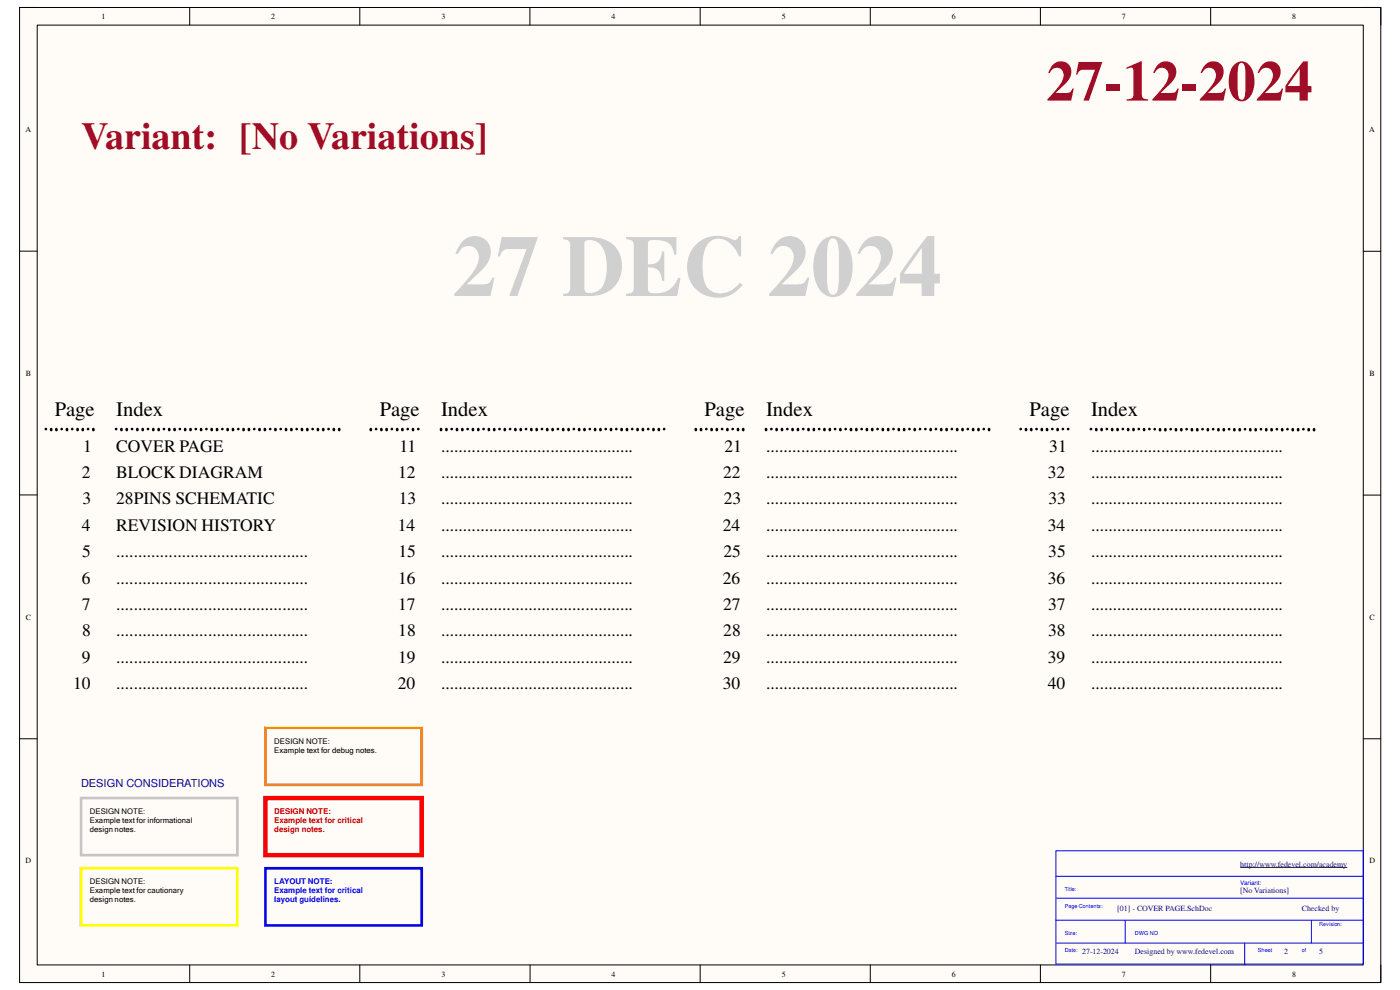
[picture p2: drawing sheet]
<svg xmlns="http://www.w3.org/2000/svg" width="420mm" height="297mm" viewBox="0 0 420 297" stroke-linecap="round" stroke-linejoin="round" font-family="sans-serif">
<defs><g id="words">
<text font-size="26.2" fill="#d0d0d0" x="135.9" y="88.8">27 DEC 2024</text>
<text font-size="17.1" fill="#9e0e29" x="314.1" y="30.2">27-12-2024</text>
<text font-size="11.4" fill="#9e0e29" x="24.3" y="44.6">Variant: [No Variations]</text>
<g font-size="6.2">
<text x="16.4" y="124.8">Page</text>
<text x="34.9" y="124.8">Index</text>
<text x="113.9" y="124.8">Page</text>
<text x="132.4" y="124.8">Index</text>
<text x="211.4" y="124.8">Page</text>
<text x="229.9" y="124.8">Index</text>
<text x="309" y="124.8">Page</text>
<text x="327.4" y="124.8">Index</text>
</g>
<g font-size="5.2">
<text x="25" y="135.6">1</text>
<text x="34.9" y="135.6">COVER PAGE</text>
<text x="119.9" y="135.6">11</text>
<text x="132.4" y="135.6">............................................</text>
<text x="217.4" y="135.6">21</text>
<text x="229.9" y="135.6">............................................</text>
<text x="314.9" y="135.6">31</text>
<text x="327.4" y="135.6">............................................</text>
<text x="24.5" y="143.4">2</text>
<text x="34.9" y="143.4">BLOCK DIAGRAM</text>
<text x="119.5" y="143.4">12</text>
<text x="132.4" y="143.4">............................................</text>
<text x="217" y="143.4">22</text>
<text x="229.9" y="143.4">............................................</text>
<text x="314.5" y="143.4">32</text>
<text x="327.4" y="143.4">............................................</text>
<text x="24.8" y="151.3">3</text>
<text x="34.9" y="151.3">28PINS SCHEMATIC</text>
<text x="119.7" y="151.3">13</text>
<text x="132.4" y="151.3">............................................</text>
<text x="217.2" y="151.3">23</text>
<text x="229.9" y="151.3">............................................</text>
<text x="314.7" y="151.3">33</text>
<text x="327.4" y="151.3">............................................</text>
<text x="24.5" y="159.3">4</text>
<text x="34.9" y="159.3">REVISION HISTORY</text>
<text x="119.4" y="159.3">14</text>
<text x="132.4" y="159.3">............................................</text>
<text x="216.9" y="159.3">24</text>
<text x="229.9" y="159.3">............................................</text>
<text x="314.4" y="159.3">34</text>
<text x="327.4" y="159.3">............................................</text>
<text x="24.7" y="167.2">5</text>
<text x="34.9" y="167.2">............................................</text>
<text x="119.6" y="167.2">15</text>
<text x="132.4" y="167.2">............................................</text>
<text x="217.1" y="167.2">25</text>
<text x="229.9" y="167.2">............................................</text>
<text x="314.6" y="167.2">35</text>
<text x="327.4" y="167.2">............................................</text>
<text x="24.5" y="175.1">6</text>
<text x="34.9" y="175.1">............................................</text>
<text x="119.5" y="175.1">16</text>
<text x="132.4" y="175.1">............................................</text>
<text x="216.9" y="175.1">26</text>
<text x="229.9" y="175.1">............................................</text>
<text x="314.5" y="175.1">36</text>
<text x="327.4" y="175.1">............................................</text>
<text x="24.6" y="183">7</text>
<text x="34.9" y="183">............................................</text>
<text x="119.5" y="183">17</text>
<text x="132.4" y="183">............................................</text>
<text x="217" y="183">27</text>
<text x="229.9" y="183">............................................</text>
<text x="314.5" y="183">37</text>
<text x="327.4" y="183">............................................</text>
<text x="24.6" y="190.9">8</text>
<text x="34.9" y="190.9">............................................</text>
<text x="119.5" y="190.9">18</text>
<text x="132.4" y="190.9">............................................</text>
<text x="217.1" y="190.9">28</text>
<text x="229.9" y="190.9">............................................</text>
<text x="314.6" y="190.9">38</text>
<text x="327.4" y="190.9">............................................</text>
<text x="24.6" y="198.8">9</text>
<text x="34.9" y="198.8">............................................</text>
<text x="119.5" y="198.8">19</text>
<text x="132.4" y="198.8">............................................</text>
<text x="217" y="198.8">29</text>
<text x="229.9" y="198.8">............................................</text>
<text x="314.5" y="198.8">39</text>
<text x="327.4" y="198.8">............................................</text>
<text x="21.9" y="206.7">10</text>
<text x="34.9" y="206.7">............................................</text>
<text x="119.4" y="206.7">20</text>
<text x="132.4" y="206.7">............................................</text>
<text x="216.9" y="206.7">30</text>
<text x="229.9" y="206.7">............................................</text>
<text x="314.5" y="206.7">40</text>
<text x="327.4" y="206.7">............................................</text>
</g>
<text font-size="3.3" fill="#000080" x="24.3" y="236.1">DESIGN CONSIDERATIONS</text>
<g font-size="2.4">
<text x="30.5" y="5.7">1</text>
<text x="81.4" y="5.7">2</text>
<text x="132.5" y="5.7">3</text>
<text x="183.5" y="5.7">4</text>
<text x="234.6" y="5.7">5</text>
<text x="285.7" y="5.7">6</text>
<text x="336.7" y="5.7">7</text>
<text x="387.8" y="5.7">8</text>
<text x="7.7" y="39.6">A</text>
<text x="410.9" y="39.6">A</text>
<text x="7.8" y="112.8">B</text>
<text x="411" y="112.8">B</text>
<text x="7.7" y="185.9">C</text>
<text x="411" y="185.9">C</text>
<text x="7.7" y="259">D</text>
<text x="411" y="259">D</text>
<text x="30.5" y="293">1</text>
<text x="81.4" y="293">2</text>
<text x="132.5" y="293">3</text>
<text x="183.5" y="293">4</text>
<text x="234.6" y="293">5</text>
<text x="285.7" y="293">6</text>
<text x="336.7" y="293">7</text>
<text x="387.8" y="293">8</text>
</g>
<g font-size="2.4" fill="#f00">
<text x="82.3" y="244.2">DESIGN NOTE:</text>
<text x="82.3" y="246.8">Example text for critical</text>
<text x="82.3" y="249.5">design notes.</text>
</g>
<g font-size="2.4" fill="#000080">
<text x="372.2" y="260">http://www.fedevel.com/academy</text>
<text x="372.2" y="267.9">[No Variations]</text>
<text x="335.3" y="273.2">[01] - COVER PAGE.SchDoc</text>
<text x="390.7" y="273.2">Checked by</text>
<text x="324.8" y="286.4">27-12-2024</text>
<text x="340.6" y="286.4">Designed by www.fedevel.com</text>
<text x="385.4" y="286.4">2</text>
<text x="395.9" y="286.4">5</text>
</g>
<g font-size="2.4" fill="#00f">
<text x="82.3" y="265.3">LAYOUT NOTE:</text>
<text x="82.3" y="268">Example text for critical</text>
<text x="82.3" y="270.6">layout guidelines.</text>
</g>
<g font-size="2.3">
<text x="82.3" y="223.1">DESIGN NOTE:</text>
<text x="82.3" y="225.8">Example text for debug notes.</text>
<text x="27" y="244.2">DESIGN NOTE:</text>
<text x="27" y="246.9">Example text for informational</text>
<text x="27" y="249.5">design notes.</text>
<text x="27" y="265.3">DESIGN NOTE:</text>
<text x="27" y="268">Example text for cautionary</text>
<text x="27" y="270.6">design notes.</text>
</g>
<text font-size="1.9" fill="#00f" x="372.2" y="265.4">Variant:</text>
<g font-size="1.7" fill="#00f">
<text x="319.5" y="267.3">Title:</text>
<text x="319.5" y="272.6">Page Contents:</text>
<text x="319.5" y="280.5">Size:</text>
<text x="340.6" y="280.5">DWG NO</text>
<text x="395.9" y="277.8">Revision:</text>
<text x="319.5" y="285.7">Date:</text>
<text x="377.5" y="285.7">Sheet</text>
<text x="390.7" y="285.7">of</text>
</g>
</g></defs>
<path d="M5.9 2.2h408.5v292.6h-408.5z" fill-rule="evenodd" fill="#fffcf8"/>
<path d="M5.9 2.2h408.5v292.6h-408.5z" fill="none" stroke="#000" stroke-width=".3"/>
<path d="M11.2 7.5h397.9v282h-397.9z" fill-rule="evenodd" fill="#fffcf8"/>
<g fill="none" stroke="#000" stroke-width=".3">
<path d="M5.9 2.2h5.2M11.2 7.5h397.9v282h-397.9zM56.9 2.2v5.3M108 2.2v5.3M159 2.2v5.3M210.1 2.2v5.3M261.2 2.2v5.3M312.2 2.2v5.3M363.3 2.2v5.3M409.1 2.2h5.3v5.3M5.9 75.4h5.2M409.1 75.4h5.3"/>
<path d="M5.9 148.5h5.2M409.1 148.5h5.3M5.9 221.7h5.2M409.1 221.7h5.3M56.9 289.5v5.3M108 289.5v5.3M159.1 289.5v5.3M210.1 289.5v5.3M261.2 289.5v5.3M312.2 289.5v5.3M363.3 289.5v5.3M414.4 289.5v5.3"/>
</g>
<path d="M316.9 255.3h92.2v34h-92.2zM316.9 262.9h92.2M316.9 276.1h92.2M317.1 269.5h92M337.7 276.1v6.9M393.6 276.1v6.9M317.1 283h92M373.5 283v6.5" fill="none" stroke="#00f" stroke-width=".3"/>
<path d="M372.2 260.3h32.1" fill="none" stroke="#000080" stroke-width=".3"/>
<g fill="none" stroke="#000" stroke-width=".8">
<path d="M13.7 128.7h.1M18.5 128.7h.1M21.7 128.7h.1M26.4 128.7h.1M34.8 128.7h.1M39.6 128.7h.1M44.4 128.7h.1M49.2 128.7h.1M54 128.7h.1M58.7 128.7h.1M61.9 128.7h.1M66.7 128.7h.1"/>
<path d="M71.5 128.7h.1M76.3 128.7h.1M81.1 128.7h.1M84.2 128.7h.1M89 128.7h.1M93.8 128.7h.1M98.6 128.7h.1M112.8 128.7h.1M117.6 128.7h.1M122.3 128.7h.1M125.5 128.7h.1M135.5 128.7h.1"/>
<path d="M140.3 128.7h.1M145.1 128.7h.1M149.9 128.7h.1M153.1 128.7h.1M157.8 128.7h.1M162.6 128.7h.1M167.4 128.7h.1M172.2 128.7h.1M177 128.7h.1M181.8 128.7h.1M184.9 128.7h.1M189.7 128.7h.1"/>
<path d="M194.5 128.7h.1M199.3 128.7h.1M212 128.7h.1M216.7 128.7h.1M219.9 128.7h.1M231.5 128.7h.1M236.3 128.7h.1M241 128.7h.1M245.8 128.7h.1M250.6 128.7h.1M253.8 128.7h.1M258.6 128.7h.1"/>
<path d="M263.3 128.7h.1M268.1 128.7h.1M272.9 128.7h.1M276.1 128.7h.1M277.7 128.7h.1M280.9 128.7h.1M285.7 128.7h.1M290.4 128.7h.1M295.2 128.7h.1M306.3 128.7h.1M311.1 128.7h.1M315.8 128.7h.1"/>
<path d="M319 128.7h.1M320.5 128.7h.1M327.4 128.7h.1M332.2 128.7h.1M337 128.7h.1M341.7 128.7h.1M344.9 128.7h.1M346.5 128.8h.1M351.3 128.8h.1M356.1 128.8h.1M360.9 128.8h.1M364.1 128.8h.1"/>
<path d="M368.8 128.8h.1M373.6 128.8h.1M378.4 128.8h.1M383.2 128.8h.1M386.4 128.8h.1M391.1 128.8h.1"/>
</g>
<g fill="#000">
<circle cx="15.4" cy="128.7" r=".4"/>
<circle cx="16.9" cy="128.7" r=".4"/>
<circle cx="20.1" cy="128.7" r=".4"/>
<circle cx="23.3" cy="128.7" r=".4"/>
<circle cx="24.8" cy="128.7" r=".4"/>
<circle cx="28" cy="128.7" r=".4"/>
<circle cx="36.4" cy="128.7" r=".4"/>
<circle cx="38" cy="128.7" r=".4"/>
<circle cx="41.2" cy="128.7" r=".4"/>
<circle cx="42.8" cy="128.7" r=".4"/>
<circle cx="46" cy="128.7" r=".4"/>
<circle cx="47.6" cy="128.7" r=".4"/>
<circle cx="50.8" cy="128.7" r=".4"/>
<circle cx="52.4" cy="128.7" r=".4"/>
<circle cx="55.6" cy="128.7" r=".4"/>
<circle cx="57.2" cy="128.7" r=".4"/>
<circle cx="60.4" cy="128.7" r=".4"/>
<circle cx="63.5" cy="128.7" r=".4"/>
<circle cx="65.1" cy="128.7" r=".4"/>
<circle cx="68.3" cy="128.7" r=".4"/>
<circle cx="69.9" cy="128.7" r=".4"/>
<circle cx="73.1" cy="128.7" r=".4"/>
<circle cx="74.7" cy="128.7" r=".4"/>
<circle cx="77.9" cy="128.7" r=".4"/>
<circle cx="79.5" cy="128.7" r=".4"/>
<circle cx="82.7" cy="128.7" r=".4"/>
<circle cx="85.8" cy="128.7" r=".4"/>
<circle cx="87.4" cy="128.7" r=".4"/>
<circle cx="90.6" cy="128.7" r=".4"/>
<circle cx="92.2" cy="128.7" r=".4"/>
<circle cx="95.4" cy="128.7" r=".4"/>
<circle cx="97" cy="128.7" r=".4"/>
<circle cx="100.2" cy="128.7" r=".4"/>
<circle cx="101.8" cy="128.7" r=".4"/>
<circle cx="111.3" cy="128.7" r=".4"/>
<circle cx="114.5" cy="128.7" r=".4"/>
<circle cx="116" cy="128.7" r=".4"/>
<circle cx="119.2" cy="128.7" r=".4"/>
<circle cx="120.8" cy="128.7" r=".4"/>
<circle cx="123.9" cy="128.7" r=".4"/>
<circle cx="132.4" cy="128.7" r=".4"/>
<circle cx="134" cy="128.7" r=".4"/>
<circle cx="137.1" cy="128.7" r=".4"/>
<circle cx="138.8" cy="128.7" r=".4"/>
<circle cx="141.9" cy="128.7" r=".4"/>
<circle cx="143.5" cy="128.7" r=".4"/>
<circle cx="146.7" cy="128.7" r=".4"/>
<circle cx="148.3" cy="128.7" r=".4"/>
<circle cx="151.5" cy="128.7" r=".4"/>
<circle cx="154.7" cy="128.7" r=".4"/>
<circle cx="156.3" cy="128.7" r=".4"/>
<circle cx="159.5" cy="128.7" r=".4"/>
<circle cx="161.1" cy="128.7" r=".4"/>
<circle cx="164.2" cy="128.7" r=".4"/>
<circle cx="165.9" cy="128.7" r=".4"/>
<circle cx="169" cy="128.7" r=".4"/>
<circle cx="170.6" cy="128.7" r=".4"/>
<circle cx="173.8" cy="128.7" r=".4"/>
<circle cx="175.4" cy="128.7" r=".4"/>
<circle cx="178.6" cy="128.7" r=".4"/>
<circle cx="180.2" cy="128.7" r=".4"/>
<circle cx="183.4" cy="128.7" r=".4"/>
<circle cx="186.6" cy="128.7" r=".4"/>
<circle cx="188.2" cy="128.7" r=".4"/>
<circle cx="191.3" cy="128.7" r=".4"/>
<circle cx="192.9" cy="128.7" r=".4"/>
<circle cx="196.1" cy="128.7" r=".4"/>
<circle cx="197.7" cy="128.7" r=".4"/>
<circle cx="208.8" cy="128.7" r=".4"/>
<circle cx="210.4" cy="128.7" r=".4"/>
<circle cx="213.6" cy="128.7" r=".4"/>
<circle cx="215.1" cy="128.7" r=".4"/>
<circle cx="218.3" cy="128.7" r=".4"/>
<circle cx="221.5" cy="128.7" r=".4"/>
<circle cx="223" cy="128.7" r=".4"/>
<circle cx="229.9" cy="128.7" r=".4"/>
<circle cx="233.1" cy="128.7" r=".4"/>
<circle cx="234.7" cy="128.7" r=".4"/>
<circle cx="237.9" cy="128.7" r=".4"/>
<circle cx="239.5" cy="128.7" r=".4"/>
<circle cx="242.6" cy="128.7" r=".4"/>
<circle cx="244.3" cy="128.7" r=".4"/>
<circle cx="247.4" cy="128.7" r=".4"/>
<circle cx="249" cy="128.7" r=".4"/>
<circle cx="252.2" cy="128.7" r=".4"/>
<circle cx="255.4" cy="128.7" r=".4"/>
<circle cx="257" cy="128.7" r=".4"/>
<circle cx="260.2" cy="128.7" r=".4"/>
<circle cx="261.8" cy="128.7" r=".4"/>
<circle cx="265" cy="128.7" r=".4"/>
<circle cx="266.6" cy="128.7" r=".4"/>
<circle cx="269.7" cy="128.7" r=".4"/>
<circle cx="271.3" cy="128.7" r=".4"/>
<circle cx="274.5" cy="128.7" r=".4"/>
<circle cx="279.3" cy="128.7" r=".4"/>
<circle cx="282.5" cy="128.7" r=".4"/>
<circle cx="284.1" cy="128.7" r=".4"/>
<circle cx="287.3" cy="128.7" r=".4"/>
<circle cx="288.9" cy="128.7" r=".4"/>
<circle cx="292" cy="128.7" r=".4"/>
<circle cx="293.7" cy="128.7" r=".4"/>
<circle cx="296.8" cy="128.7" r=".4"/>
<circle cx="307.9" cy="128.7" r=".4"/>
<circle cx="309.5" cy="128.7" r=".4"/>
<circle cx="312.7" cy="128.7" r=".4"/>
<circle cx="314.2" cy="128.7" r=".4"/>
<circle cx="317.4" cy="128.7" r=".4"/>
<circle cx="329" cy="128.7" r=".4"/>
<circle cx="330.6" cy="128.7" r=".4"/>
<circle cx="333.8" cy="128.7" r=".4"/>
<circle cx="335.4" cy="128.7" r=".4"/>
<circle cx="338.6" cy="128.7" r=".4"/>
<circle cx="340.2" cy="128.7" r=".4"/>
<circle cx="343.4" cy="128.7" r=".4"/>
<circle cx="348.1" cy="128.8" r=".4"/>
<circle cx="349.7" cy="128.8" r=".4"/>
<circle cx="352.9" cy="128.8" r=".4"/>
<circle cx="354.5" cy="128.8" r=".4"/>
<circle cx="357.7" cy="128.8" r=".4"/>
<circle cx="359.3" cy="128.8" r=".4"/>
<circle cx="362.5" cy="128.8" r=".4"/>
<circle cx="365.7" cy="128.8" r=".4"/>
<circle cx="367.3" cy="128.8" r=".4"/>
<circle cx="370.4" cy="128.8" r=".4"/>
<circle cx="372.1" cy="128.8" r=".4"/>
<circle cx="375.2" cy="128.8" r=".4"/>
<circle cx="376.8" cy="128.8" r=".4"/>
<circle cx="380" cy="128.8" r=".4"/>
<circle cx="381.6" cy="128.8" r=".4"/>
<circle cx="384.8" cy="128.8" r=".4"/>
<circle cx="388" cy="128.8" r=".4"/>
<circle cx="389.6" cy="128.8" r=".4"/>
<circle cx="392.8" cy="128.8" r=".4"/>
<circle cx="394.4" cy="128.8" r=".4"/>
</g>
<path d="M24.3 239.4h46.9v17.2h-46.9z" fill="none" stroke="#c6c3c6" stroke-width=".8"/>
<path d="M24.3 260.5h46.9v17.2h-46.9z" fill="none" stroke="#ff0" stroke-width=".8"/>
<path d="M79.7 239.4h46.9v17.2h-46.9z" fill="none" stroke="#f00" stroke-width="1.3"/>
<path d="M79.7 260.5h46.9v17.2h-46.9z" fill="none" stroke="#00f" stroke-width=".8"/>
<path d="M79.7 218.4h46.9v17.1h-46.9z" fill="none" stroke="#fd8300" stroke-width=".8"/>
<use href="#words"/>
</svg>
